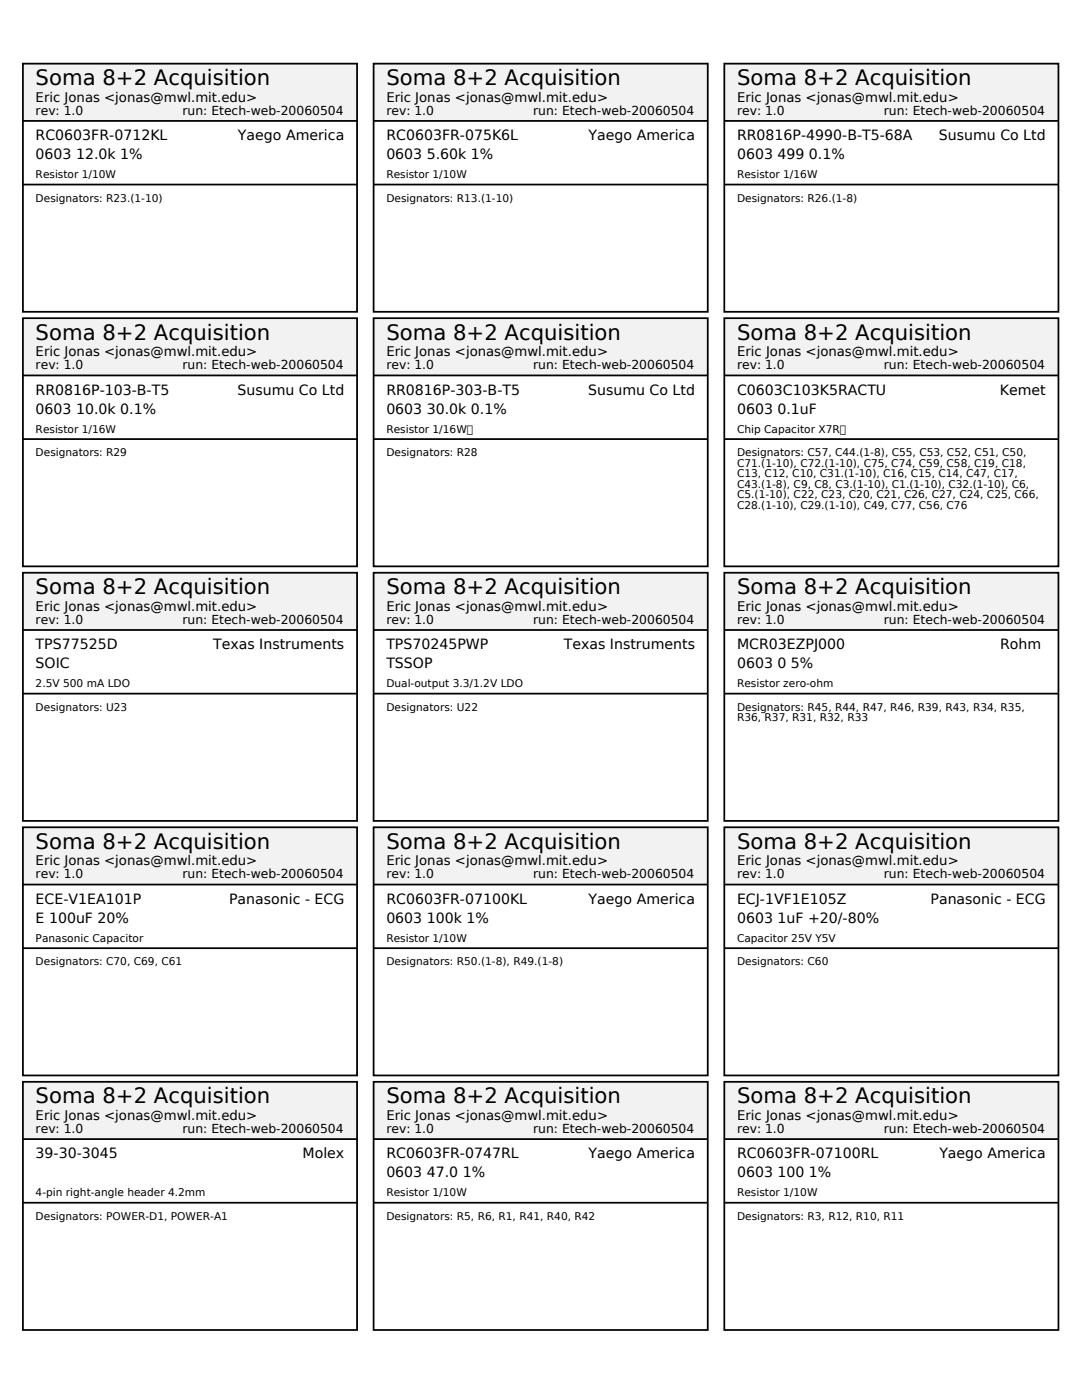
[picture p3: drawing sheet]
<svg xmlns="http://www.w3.org/2000/svg" width="216mm" height="279mm" viewBox="0 0 216 279" stroke-linecap="round" stroke-linejoin="round" font-family="sans-serif">
<defs><g id="words">
<g font-size="4.2">
<text x="7.1" y="17">Soma 8+2 Acquisition</text>
<text x="77.1" y="17">Soma 8+2 Acquisition</text>
<text x="147.1" y="17">Soma 8+2 Acquisition</text>
<text x="7.1" y="67.8">Soma 8+2 Acquisition</text>
<text x="77.1" y="67.8">Soma 8+2 Acquisition</text>
<text x="147.1" y="67.8">Soma 8+2 Acquisition</text>
<text x="7.1" y="118.6">Soma 8+2 Acquisition</text>
<text x="77.1" y="118.6">Soma 8+2 Acquisition</text>
<text x="147.1" y="118.6">Soma 8+2 Acquisition</text>
<text x="7.1" y="169.4">Soma 8+2 Acquisition</text>
<text x="77.1" y="169.4">Soma 8+2 Acquisition</text>
<text x="147.1" y="169.4">Soma 8+2 Acquisition</text>
<text x="7.1" y="220.2">Soma 8+2 Acquisition</text>
<text x="77.1" y="220.2">Soma 8+2 Acquisition</text>
<text x="147.1" y="220.2">Soma 8+2 Acquisition</text>
</g>
<g font-size="2.8">
<text x="7.1" y="27.9">RC0603FR-0712KL</text>
<text x="47.5" y="27.9">Yaego America</text>
<text x="77.1" y="27.9">RC0603FR-075K6L</text>
<text x="117.5" y="27.9">Yaego America</text>
<text x="147.1" y="27.9">RR0816P-4990-B-T5-68A</text>
<text x="187.3" y="27.9">Susumu Co Ltd</text>
<text x="7.1" y="31.8">0603 12.0k 1%</text>
<text x="77.1" y="31.8">0603 5.60k 1%</text>
<text x="147.1" y="31.8">0603 499 0.1%</text>
<text x="7.1" y="78.7">RR0816P-103-B-T5</text>
<text x="7.1" y="82.5">0603 10.0k 0.1%</text>
<text x="47.4" y="78.7">Susumu Co Ltd</text>
<text x="77.1" y="78.7">RR0816P-303-B-T5</text>
<text x="77.1" y="82.5">0603 30.0k 0.1%</text>
<text x="117.4" y="78.7">Susumu Co Ltd</text>
<text x="147.1" y="78.7">C0603C103K5RACTU</text>
<text x="147.1" y="82.5">0603 0.1uF</text>
<text x="199.5" y="78.7">Kemet</text>
<text x="7.1" y="129.5">TPS77525D</text>
<text x="42.5" y="129.5">Texas Instruments</text>
<text x="77.1" y="129.5">TPS70245PWP</text>
<text x="112.5" y="129.5">Texas Instruments</text>
<text x="147.1" y="129.5">MCR03EZPJ000</text>
<text x="199.5" y="129.5">Rohm</text>
<text x="7.1" y="133.3">SOIC</text>
<text x="77.1" y="133.3">TSSOP</text>
<text x="147.1" y="133.3">0603 0 5%</text>
<text x="7.1" y="180.3">ECE-V1EA101P</text>
<text x="7.1" y="184.1">E 100uF 20%</text>
<text x="45.7" y="180.3">Panasonic - ECG</text>
<text x="77.1" y="180.3">RC0603FR-07100KL</text>
<text x="77.1" y="184.1">0603 100k 1%</text>
<text x="117.5" y="180.3">Yaego America</text>
<text x="147.1" y="180.3">ECJ-1VF1E105Z</text>
<text x="147.1" y="184.1">0603 1uF +20/-80%</text>
<text x="185.7" y="180.3">Panasonic - ECG</text>
<text x="7.1" y="231.1">39-30-3045</text>
<text x="60.4" y="231.1">Molex</text>
<text x="77.1" y="231.1">RC0603FR-0747RL</text>
<text x="117.5" y="231.1">Yaego America</text>
<text x="147.1" y="231.1">RC0603FR-07100RL</text>
<text x="187.4" y="231.1">Yaego America</text>
<text x="77.1" y="234.9">0603 47.0 1%</text>
<text x="147.1" y="234.9">0603 100 1%</text>
</g>
<g font-size="2.6">
<text x="7.1" y="20.3">Eric Jonas &lt;jonas@mwl.mit.edu&gt;</text>
<text x="77.1" y="20.3">Eric Jonas &lt;jonas@mwl.mit.edu&gt;</text>
<text x="147.1" y="20.3">Eric Jonas &lt;jonas@mwl.mit.edu&gt;</text>
<text x="7.1" y="71.1">Eric Jonas &lt;jonas@mwl.mit.edu&gt;</text>
<text x="77.1" y="71.1">Eric Jonas &lt;jonas@mwl.mit.edu&gt;</text>
<text x="147.1" y="71.1">Eric Jonas &lt;jonas@mwl.mit.edu&gt;</text>
<text x="7.1" y="121.9">Eric Jonas &lt;jonas@mwl.mit.edu&gt;</text>
<text x="77.1" y="121.9">Eric Jonas &lt;jonas@mwl.mit.edu&gt;</text>
<text x="147.1" y="121.9">Eric Jonas &lt;jonas@mwl.mit.edu&gt;</text>
<text x="7.1" y="172.7">Eric Jonas &lt;jonas@mwl.mit.edu&gt;</text>
<text x="77.1" y="172.7">Eric Jonas &lt;jonas@mwl.mit.edu&gt;</text>
<text x="147.1" y="172.7">Eric Jonas &lt;jonas@mwl.mit.edu&gt;</text>
<text x="7.1" y="223.5">Eric Jonas &lt;jonas@mwl.mit.edu&gt;</text>
<text x="77.1" y="223.5">Eric Jonas &lt;jonas@mwl.mit.edu&gt;</text>
<text x="147.1" y="223.5">Eric Jonas &lt;jonas@mwl.mit.edu&gt;</text>
</g>
<g font-size="2.5">
<text x="7.1" y="22.9">rev: 1.0</text>
<text x="36.4" y="22.9">run: Etech-web-20060504</text>
<text x="77.1" y="22.9">rev: 1.0</text>
<text x="106.4" y="22.9">run: Etech-web-20060504</text>
<text x="147.1" y="22.9">rev: 1.0</text>
<text x="176.4" y="22.9">run: Etech-web-20060504</text>
<text x="7.1" y="73.7">rev: 1.0</text>
<text x="36.4" y="73.7">run: Etech-web-20060504</text>
<text x="77.1" y="73.7">rev: 1.0</text>
<text x="106.4" y="73.7">run: Etech-web-20060504</text>
<text x="147.1" y="73.7">rev: 1.0</text>
<text x="176.4" y="73.7">run: Etech-web-20060504</text>
<text x="7.1" y="124.5">rev: 1.0</text>
<text x="36.4" y="124.5">run: Etech-web-20060504</text>
<text x="77.1" y="124.5">rev: 1.0</text>
<text x="106.4" y="124.5">run: Etech-web-20060504</text>
<text x="147.1" y="124.5">rev: 1.0</text>
<text x="176.4" y="124.5">run: Etech-web-20060504</text>
<text x="7.1" y="175.3">rev: 1.0</text>
<text x="36.4" y="175.3">run: Etech-web-20060504</text>
<text x="77.1" y="175.3">rev: 1.0</text>
<text x="106.4" y="175.3">run: Etech-web-20060504</text>
<text x="147.1" y="175.3">rev: 1.0</text>
<text x="176.4" y="175.3">run: Etech-web-20060504</text>
<text x="7.1" y="226.1">rev: 1.0</text>
<text x="36.4" y="226.1">run: Etech-web-20060504</text>
<text x="77.1" y="226.1">rev: 1.0</text>
<text x="106.4" y="226.1">run: Etech-web-20060504</text>
<text x="147.1" y="226.1">rev: 1.0</text>
<text x="176.4" y="226.1">run: Etech-web-20060504</text>
</g>
<g font-size="2.1">
<text x="7.1" y="35.6">Resistor 1/10W</text>
<text x="77.1" y="35.6">Resistor 1/10W</text>
<text x="147.1" y="35.6">Resistor 1/16W</text>
<text x="7.1" y="40.2">Designators: R23.(1-10)</text>
<text x="77.1" y="40.2">Designators: R13.(1-10)</text>
<text x="147.1" y="40.2">Designators: R26.(1-8)</text>
<text x="7.1" y="86.4">Resistor 1/16W</text>
<text x="77.1" y="86.4">Resistor 1/16W</text>
<text x="147.1" y="86.4">Chip Capacitor X7R</text>
<text x="7.1" y="91">Designators: R29</text>
<text x="77.1" y="91">Designators: R28</text>
<text x="147.1" y="91">Designators: C57, C44.(1-8), C55, C53, C52, C51, C50,</text>
<text x="147.1" y="93.1">C71.(1-10), C72.(1-10), C75, C74, C59, C58, C19, C18,</text>
<text x="147.1" y="95.2">C13, C12, C10, C31.(1-10), C16, C15, C14, C47, C17,</text>
<text x="147.1" y="97.4">C43.(1-8), C9, C8, C3.(1-10), C1.(1-10), C32.(1-10), C6,</text>
<text x="147.1" y="99.5">C5.(1-10), C22, C23, C20, C21, C26, C27, C24, C25, C66,</text>
<text x="147.1" y="101.6">C28.(1-10), C29.(1-10), C49, C77, C56, C76</text>
<text x="7.1" y="137.2">2.5V 500 mA LDO</text>
<text x="77.1" y="137.2">Dual-output 3.3/1.2V LDO</text>
<text x="147.1" y="137.2">Resistor zero-ohm</text>
<text x="7.1" y="141.8">Designators: U23</text>
<text x="77.1" y="141.8">Designators: U22</text>
<text x="147.1" y="141.8">Designators: R45, R44, R47, R46, R39, R43, R34, R35,</text>
<text x="147.1" y="143.9">R36, R37, R31, R32, R33</text>
<text x="7.1" y="188">Panasonic Capacitor</text>
<text x="77.1" y="188">Resistor 1/10W</text>
<text x="147.1" y="188">Capacitor 25V Y5V</text>
<text x="7.1" y="192.6">Designators: C70, C69, C61</text>
<text x="77.1" y="192.6">Designators: R50.(1-8), R49.(1-8)</text>
<text x="147.1" y="192.6">Designators: C60</text>
<text x="7.1" y="238.8">4-pin right-angle header 4.2mm</text>
<text x="77.1" y="238.8">Resistor 1/10W</text>
<text x="147.1" y="238.8">Resistor 1/10W</text>
<text x="7.1" y="243.4">Designators: POWER-D1, POWER-A1</text>
<text x="77.1" y="243.4">Designators: R5, R6, R1, R41, R40, R42</text>
<text x="147.1" y="243.4">Designators: R3, R12, R10, R11</text>
</g>
</g></defs>
<path d="M4.6 12.7h66.6v11.4h-66.6z" fill-rule="evenodd" fill="#f2f2f2"/>
<path d="M4.6 12.7h66.6v49.5h-66.6zM4.6 24.1h66.6M4.6 36.8h66.6" fill="none" stroke="#000" stroke-width=".35"/>
<path d="M74.5 12.7h66.7v11.4h-66.7z" fill-rule="evenodd" fill="#f2f2f2"/>
<path d="M74.5 12.7h66.7v49.5h-66.7zM74.5 24.1h66.7M74.5 36.8h66.7" fill="none" stroke="#000" stroke-width=".35"/>
<path d="M144.5 12.7h66.7v11.4h-66.7z" fill-rule="evenodd" fill="#f2f2f2"/>
<path d="M144.5 12.7h66.7v49.5h-66.7zM144.5 24.1h66.7M144.5 36.8h66.7" fill="none" stroke="#000" stroke-width=".35"/>
<path d="M4.6 63.5h66.6v11.4h-66.6z" fill-rule="evenodd" fill="#f2f2f2"/>
<path d="M4.6 63.5h66.6v49.5h-66.6zM4.6 74.9h66.6M4.6 87.6h66.6" fill="none" stroke="#000" stroke-width=".35"/>
<path d="M74.5 63.5h66.7v11.4h-66.7z" fill-rule="evenodd" fill="#f2f2f2"/>
<path d="M74.5 63.5h66.7v49.5h-66.7zM74.5 74.9h66.7M74.5 87.6h66.7" fill="none" stroke="#000" stroke-width=".35"/>
<path d="M144.5 63.5h66.7v11.4h-66.7z" fill-rule="evenodd" fill="#f2f2f2"/>
<path d="M144.5 63.5h66.7v49.5h-66.7zM144.5 74.9h66.7M144.5 87.6h66.7" fill="none" stroke="#000" stroke-width=".35"/>
<path d="M4.6 114.3h66.6v11.4h-66.6z" fill-rule="evenodd" fill="#f2f2f2"/>
<path d="M4.6 114.3h66.6v49.5h-66.6zM4.6 125.7h66.6M4.6 138.4h66.6" fill="none" stroke="#000" stroke-width=".35"/>
<path d="M74.5 114.3h66.7v11.4h-66.7z" fill-rule="evenodd" fill="#f2f2f2"/>
<path d="M74.5 114.3h66.7v49.5h-66.7zM74.5 125.7h66.7M74.5 138.4h66.7" fill="none" stroke="#000" stroke-width=".35"/>
<path d="M144.5 114.3h66.7v11.4h-66.7z" fill-rule="evenodd" fill="#f2f2f2"/>
<path d="M144.5 114.3h66.7v49.5h-66.7zM144.5 125.7h66.7M144.5 138.4h66.7" fill="none" stroke="#000" stroke-width=".35"/>
<path d="M4.6 165.1h66.6v11.4h-66.6z" fill-rule="evenodd" fill="#f2f2f2"/>
<path d="M4.6 165.1h66.6v49.5h-66.6zM4.6 176.5h66.6M4.6 189.2h66.6" fill="none" stroke="#000" stroke-width=".35"/>
<path d="M74.5 165.1h66.7v11.4h-66.7z" fill-rule="evenodd" fill="#f2f2f2"/>
<path d="M74.5 165.1h66.7v49.5h-66.7zM74.5 176.5h66.7M74.5 189.2h66.7" fill="none" stroke="#000" stroke-width=".35"/>
<path d="M144.5 165.1h66.7v11.4h-66.7z" fill-rule="evenodd" fill="#f2f2f2"/>
<path d="M144.5 165.1h66.7v49.5h-66.7zM144.5 176.5h66.7M144.5 189.2h66.7" fill="none" stroke="#000" stroke-width=".35"/>
<path d="M4.6 215.9h66.6v11.4h-66.6z" fill-rule="evenodd" fill="#f2f2f2"/>
<path d="M4.6 215.9h66.6v49.5h-66.6zM4.6 227.3h66.6M4.6 240h66.6" fill="none" stroke="#000" stroke-width=".35"/>
<path d="M74.5 215.9h66.7v11.4h-66.7z" fill-rule="evenodd" fill="#f2f2f2"/>
<path d="M74.5 215.9h66.7v49.5h-66.7zM74.5 227.3h66.7M74.5 240h66.7" fill="none" stroke="#000" stroke-width=".35"/>
<path d="M144.5 215.9h66.7v11.4h-66.7z" fill-rule="evenodd" fill="#f2f2f2"/>
<path d="M144.5 215.9h66.7v49.5h-66.7zM144.5 227.3h66.7M144.5 240h66.7" fill="none" stroke="#000" stroke-width=".35"/>
<use href="#words"/>
</svg>
